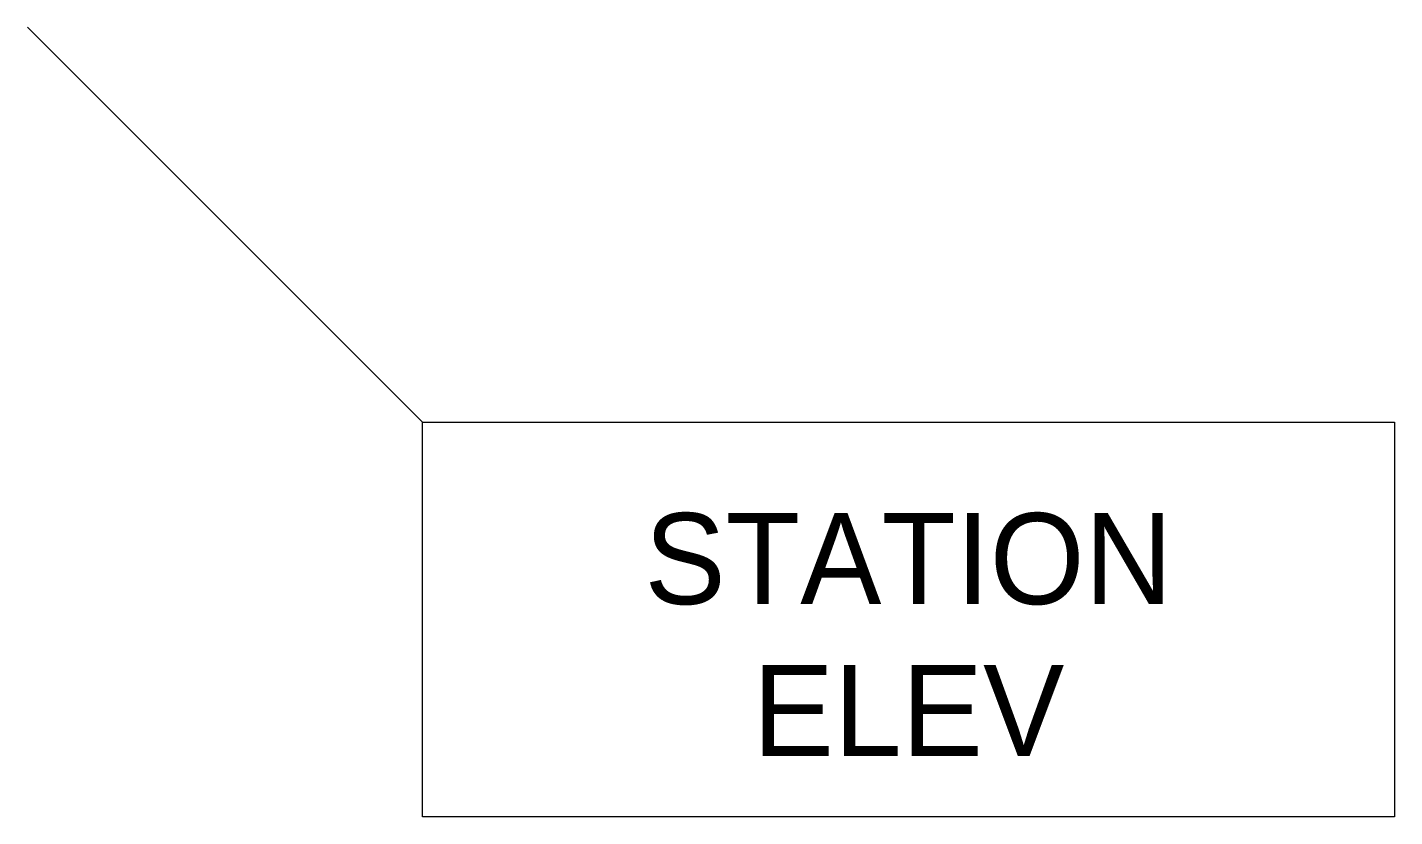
# Model space of a CAD drawing. Extents: x 0 to 45, y -26 to 0.
import ezdxf
from ezdxf.enums import TextEntityAlignment as Align

# ---------------------------------------------------------------- set-up
doc = ezdxf.new("R2010")
doc.units = 0
doc.layers.get('0').update_dxf_attribs({"linetype": 'CONTINUOUS'})

msp = doc.modelspace()

# ---------------------------------------------------------------- linework, layer by layer
at = {"color": 0}
msp.add_lwpolyline([(13, -13), (45, -13), (45, -26), (13, -26), (13, -13), (0, 0)], dxfattribs=at)

# ---------------------------------------------------------------- texts
for tag, text, p in [('STATION', '00+000.00', (29, -19)), ('ELEV', '000.00', (29, -24))]:
    msp.add_attdef(tag, text=text, height=3, dxfattribs=at).set_placement(p, align=Align.CENTER)

doc.saveas('drawing.dxf')
